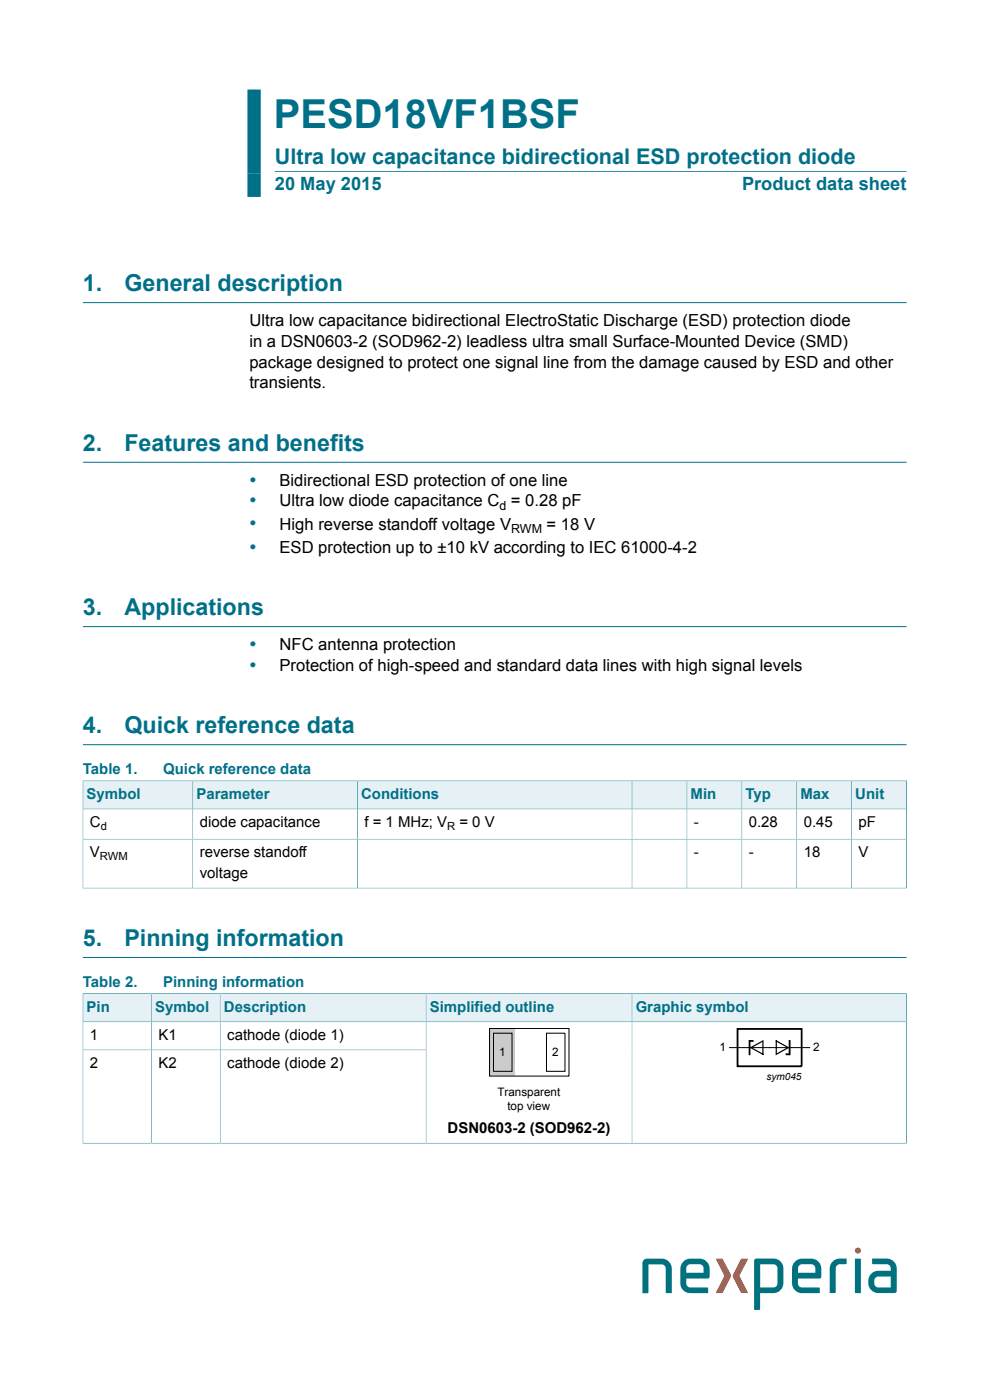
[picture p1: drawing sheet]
<svg xmlns="http://www.w3.org/2000/svg" width="210mm" height="297mm" viewBox="0 0 210 297" stroke-linecap="round" stroke-linejoin="round" font-family="sans-serif">
<defs><g id="words">
<text font-size="8.5" fill="#007088" x="58.1" y="27.2">PESD18VF1BSF</text>
<g font-size="4.9" fill="#007088">
<text x="17.6" y="61.8">1.</text>
<text x="26.4" y="61.8">General description</text>
<text x="17.6" y="95.6">2.</text>
<text x="26.4" y="95.6">Features and benefits</text>
<text x="17.6" y="130.5">3.</text>
<text x="26.4" y="130.5">Applications</text>
<text x="17.6" y="155.6">4.</text>
<text x="26.4" y="155.6">Quick reference data</text>
<text x="17.6" y="200.7">5.</text>
<text x="26.4" y="200.7">Pinning information</text>
</g>
<text font-size="4.6" fill="#007088" x="58.3" y="34.8">Ultra low capacitance bidirectional ESD protection diode</text>
<g font-size="4.2" fill="#007088">
<text x="52.9" y="103.2">•</text>
<text x="52.9" y="107.6">•</text>
<text x="52.9" y="112.5">•</text>
<text x="52.9" y="117.4">•</text>
<text x="52.9" y="138.1">•</text>
<text x="52.9" y="142.5">•</text>
</g>
<g font-size="3.9" fill="#007088">
<text x="58.3" y="40.3">20 May 2015</text>
<text x="157.4" y="40.3">Product data sheet</text>
</g>
<g font-size="3.5">
<text x="52.9" y="69.2">Ultra low capacitance bidirectional ElectroStatic Discharge (ESD) protection diode</text>
<text x="52.9" y="73.6">in a DSN0603-2 (SOD962-2) leadless ultra small Surface-Mounted Device (SMD)</text>
<text x="52.9" y="78">package designed to protect one signal line from the damage caused by ESD and other</text>
<text x="52.9" y="82.4">transients.</text>
<text x="59.3" y="103">Bidirectional ESD protection of one line</text>
<text x="59.3" y="107.4">Ultra low diode capacitance C = 0.28 pF</text>
<text x="59.3" y="112.4">High reverse standoff voltage V</text>
<text x="116" y="112.4">= 18 V</text>
<text x="59.3" y="117.3">ESD protection up to ±10 kV according to IEC 61000-4-2</text>
<text x="59.3" y="137.9">NFC antenna protection</text>
<text x="59.3" y="142.3">Protection of high-speed and standard data lines with high signal levels</text>
</g>
<g font-size="3.2" fill="#007088">
<text x="17.6" y="164.3">Table 1.</text>
<text x="34.6" y="164.3">Quick reference data</text>
<text x="18.4" y="169.5">Symbol</text>
<text x="41.7" y="169.5">Parameter</text>
<text x="76.6" y="169.5">Conditions</text>
<text x="146.5" y="169.5">Min</text>
<text x="158.1" y="169.5">Typ</text>
<text x="169.8" y="169.5">Max</text>
<text x="181.4" y="169.5">Unit</text>
<text x="17.6" y="209.4">Table 2.</text>
<text x="34.6" y="209.4">Pinning information</text>
<text x="18.4" y="214.6">Pin</text>
<text x="32.9" y="214.6">Symbol</text>
<text x="47.5" y="214.6">Description</text>
<text x="91.2" y="214.6">Simplified outline</text>
<text x="134.8" y="214.6">Graphic symbol</text>
</g>
<g font-size="3.2">
<text x="19.1" y="175.4">C</text>
<text x="42.4" y="175.4">diode capacitance</text>
<text x="77.3" y="175.4">f = 1 MHz; V</text>
<text x="97.4" y="175.4">= 0 V</text>
<text x="147.2" y="175.4">-</text>
<text x="158.8" y="175.4">0.28</text>
<text x="170.5" y="175.4">0.45</text>
<text x="182.1" y="175.4">pF</text>
<text x="19.1" y="181.8">V</text>
<text x="42.4" y="181.8">reverse standoff</text>
<text x="147.2" y="181.8">-</text>
<text x="158.8" y="181.8">-</text>
<text x="170.5" y="181.8">18</text>
<text x="182.1" y="181.8">V</text>
<text x="42.4" y="186.2">voltage</text>
<text x="19.1" y="220.6">1</text>
<text x="33.6" y="220.6">K1</text>
<text x="48.2" y="220.6">cathode (diode 1)</text>
<text x="19.1" y="226.5">2</text>
<text x="33.6" y="226.5">K2</text>
<text x="48.2" y="226.5">cathode (diode 2)</text>
<text x="94.9" y="240.4">DSN0603-2 (SOD962-2)</text>
</g>
<g font-size="2.6">
<text x="105.9" y="108.1">d</text>
<text x="108.4" y="113">RWM</text>
</g>
<g font-size="2.5">
<text x="105.9" y="224.1">1</text>
<text x="117.2" y="224.1">2</text>
<text x="152.6" y="223">1</text>
<text x="172.5" y="223">2</text>
<text x="105.5" y="232.5">Transparent</text>
<text x="107.6" y="235.5">top view</text>
</g>
<g font-size="2.4">
<text x="21.4" y="176">d</text>
<text x="94.8" y="176">R</text>
<text x="21.2" y="182.4">RWM</text>
</g>
<text font-size="2.1" x="162.6" y="229">sym045</text>
</g></defs>
<path d="M53.9 19v22.8" fill="none" stroke="#007088" stroke-width="2.8" stroke-linecap="butt"/>
<path d="M58.3 36.3h134M17.6 64.2h174.7M17.6 98.1h174.7M17.6 132.9h174.7M17.6 158h174.7" fill="none" stroke="#007088" stroke-width=".21"/>
<path d="M17.7 165.7h23.1v5.8h-23.1z" fill="#e5f1f4"/>
<path d="M17.6 165.6v6h23.3v-5.9h-23.4" fill="none" stroke="#007088" stroke-width=".21"/>
<path d="M41 165.7h34.8v5.8h-34.8z" fill="#e5f1f4"/>
<path d="M40.9 165.7h34.9v5.9h-34.9z" fill="none" stroke="#007088" stroke-width=".21"/>
<path d="M75.9 165.7h58.1v5.8h-58.1z" fill="#e5f1f4"/>
<path d="M75.8 165.7h58.3v5.9h-58.3z" fill="none" stroke="#007088" stroke-width=".21"/>
<path d="M134.1 165.7h11.5v5.8h-11.5z" fill="#e5f1f4"/>
<path d="M134.1 165.7h11.6v5.9h-11.6z" fill="none" stroke="#007088" stroke-width=".21"/>
<path d="M145.8 165.7h11.5v5.8h-11.5z" fill="#e5f1f4"/>
<path d="M145.7 165.7h11.7v5.9h-11.7z" fill="none" stroke="#007088" stroke-width=".21"/>
<path d="M157.4 165.7h11.5v5.8h-11.5z" fill="#e5f1f4"/>
<path d="M157.4 165.7h11.6v5.9h-11.6z" fill="none" stroke="#007088" stroke-width=".21"/>
<path d="M169.1 165.7h11.5v5.8h-11.5z" fill="#e5f1f4"/>
<path d="M169 165.7h11.7v5.9h-11.7z" fill="none" stroke="#007088" stroke-width=".21"/>
<path d="M180.7 165.7h11.5v5.8h-11.5z" fill="#e5f1f4"/>
<path d="M17.6 178h174.7M40.9 171.6v16.8M75.8 171.6v16.8M134.1 171.6v16.8M145.7 171.6v16.8M157.4 171.6v16.8M169 171.6v16.8M192.3 171.6h-174.7v16.9M192.3 165.6v22.9M192.4 165.7h-11.7v22.7M17.5 188.4h174.9M17.6 203.1h174.7" fill="none" stroke="#007088" stroke-width=".21"/>
<path d="M17.7 210.9h14.4v5.8h-14.4z" fill="#e5f1f4"/>
<path d="M17.6 210.7v6.1h14.6v-6h-14.7" fill="none" stroke="#007088" stroke-width=".21"/>
<path d="M32.2 210.9h14.4v5.8h-14.4z" fill="#e5f1f4"/>
<path d="M32.2 210.8h14.5v6h-14.5z" fill="none" stroke="#007088" stroke-width=".21"/>
<path d="M46.8 210.9h43.5v5.8h-43.5z" fill="#e5f1f4"/>
<path d="M46.7 210.8h43.7v6h-43.7z" fill="none" stroke="#007088" stroke-width=".21"/>
<path d="M90.5 210.9h43.5v5.8h-43.5z" fill="#e5f1f4"/>
<path d="M90.4 210.8h43.7v6h-43.7z" fill="none" stroke="#007088" stroke-width=".21"/>
<path d="M134.1 210.9h58.1v5.8h-58.1z" fill="#e5f1f4"/>
<path d="M32.2 216.8v25.7M46.7 216.8v25.7M90.4 216.8v25.7M192.3 210.7v6.1h-174.7v25.8M192.4 210.8h-58.3v31.7h-116.6M17.6 222.7h72.8" fill="none" stroke="#007088" stroke-width=".21"/>
<path d="M103.8 218.2h5.4v10.1h-5.4z" fill="#cbcbcb"/>
<path d="M103.8 218.2h16.9v10.1h-16.9zM104.7 219.2h3.9v8.1h-3.9zM115.9 219.2h3.9v8.1h-3.9zM154.7 222.2h17" fill="none" stroke="#000" stroke-width=".21"/>
<path d="M192.4 242.5h-58.3v-25.7h58.2v25.8" fill="none" stroke="#007088" stroke-width=".21"/>
<path d="M159.3 222.2l2.5-1.4v2.9zM164.7 220.8l2.5 1.4-2.5 1.5z" fill="none" stroke="#000" stroke-width=".25"/>
<path d="M156.4 218.3h13.6v7.9h-13.6zM159.8 220.8h-.8v2.9M167.5 220.8v2.9h-.9" fill="none" stroke="#000" stroke-width=".38"/>
<g fill="#00717d">
<path d="M136.6 267.3l.6-.3h3.2a2.13 2.13 0 0 1 2.1 2.1v5.2h-1.1l-.2-.1v-5.1a.87 .87 0 0 0-.8-.9h-2.9v6l-.1 .1h-1.1v-6.3z"/>
<path d="M176.6 267.6a3.2 3.2 0 0 1 3-.6l-.1 1.1-1.4 .1a.87 .87 0 0 0-.8 .9v5l-.2 .2h-1.1v-5.2l.1-.5z"/>
<path d="M181.3 267h1.1l.2 .2v7.1h-1.1l-.2-.1z"/>
<path d="M160 267.2v10.7h1.1l.1-.2v-3.4h2.8a2.13 2.13 0 0 0 2.2-2.1v-3.1a2.09 2.09 0 0 0-2.1-2.1h-3.7zM161.3 268.2h2.8a.87 .87 0 0 1 .8 .9v3.2a.87 .87 0 0 1-.8 .8h-2.8z"/>
<path d="M185 267v1l.2 .2h2.9a1 1 0 0 1 .8 1.4h-2.6a2.37 2.37 0 0 0-2.1 2.4 2.37 2.37 0 0 0 2.1 2.3h3.4l.5-.2v-5a2.13 2.13 0 0 0-2.1-2.1zM185.7 271.1l.6-.3h2.6v2.3h-2.6a1.21 1.21 0 0 1-.9-.8 1.21 1.21 0 0 1 .3-1.2z"/>
</g>
<circle cx="182" cy="265.3" r=".64" fill="#f05128"/>
<g fill="#00717d">
<path d="M145.8 268.4l.6-.2h2a.87 .87 0 0 1 .8 .9v.9h-3.6v-.9zM144.9 267.6a2.31 2.31 0 0 0-.6 1.9v2.4a2.13 2.13 0 0 0 2.1 2.4h3.8v-1l-.1-.2h-3.7a.87 .87 0 0 1-.8-.8v-1.1h4.8a3.7 3.7 0 0 0 .1-2.6 2.13 2.13 0 0 0-2.1-1.6 3.7 3.7 0 0 0-3.5 .6z"/>
<path d="M169.5 268.4l.6-.2h2a.87 .87 0 0 1 .8 .9v.9h-3.6v-.9zM168.6 267.6a2.31 2.31 0 0 0-.6 1.9v2.4a2.15 2.15 0 0 0 2.1 2.4h3.8v-1l-.2-.2h-3.6a.87 .87 0 0 1-.8-.8v-1.1h4.8a3.7 3.7 0 0 0 0-2.6 2.13 2.13 0 0 0-2-1.6 3.7 3.7 0 0 0-3.5 .6z"/>
</g>
<g fill="#f05128">
<path d="M151.9 267.1l1.1-.1 .3 .2 1.5 2.8a1.04 1.04 0 0 1 0 1.4l-1.4 2.8-.4 .1h-1.1l1.8-3.6z"/>
<path d="M157.1 267.2l.4-.2 1.1 .1-1.8 3.6 1.8 3.6h-1.1l-.4-.1-1.4-2.8a1.04 1.04 0 0 1 0-1.4z"/>
</g>
<use href="#words"/>
</svg>
